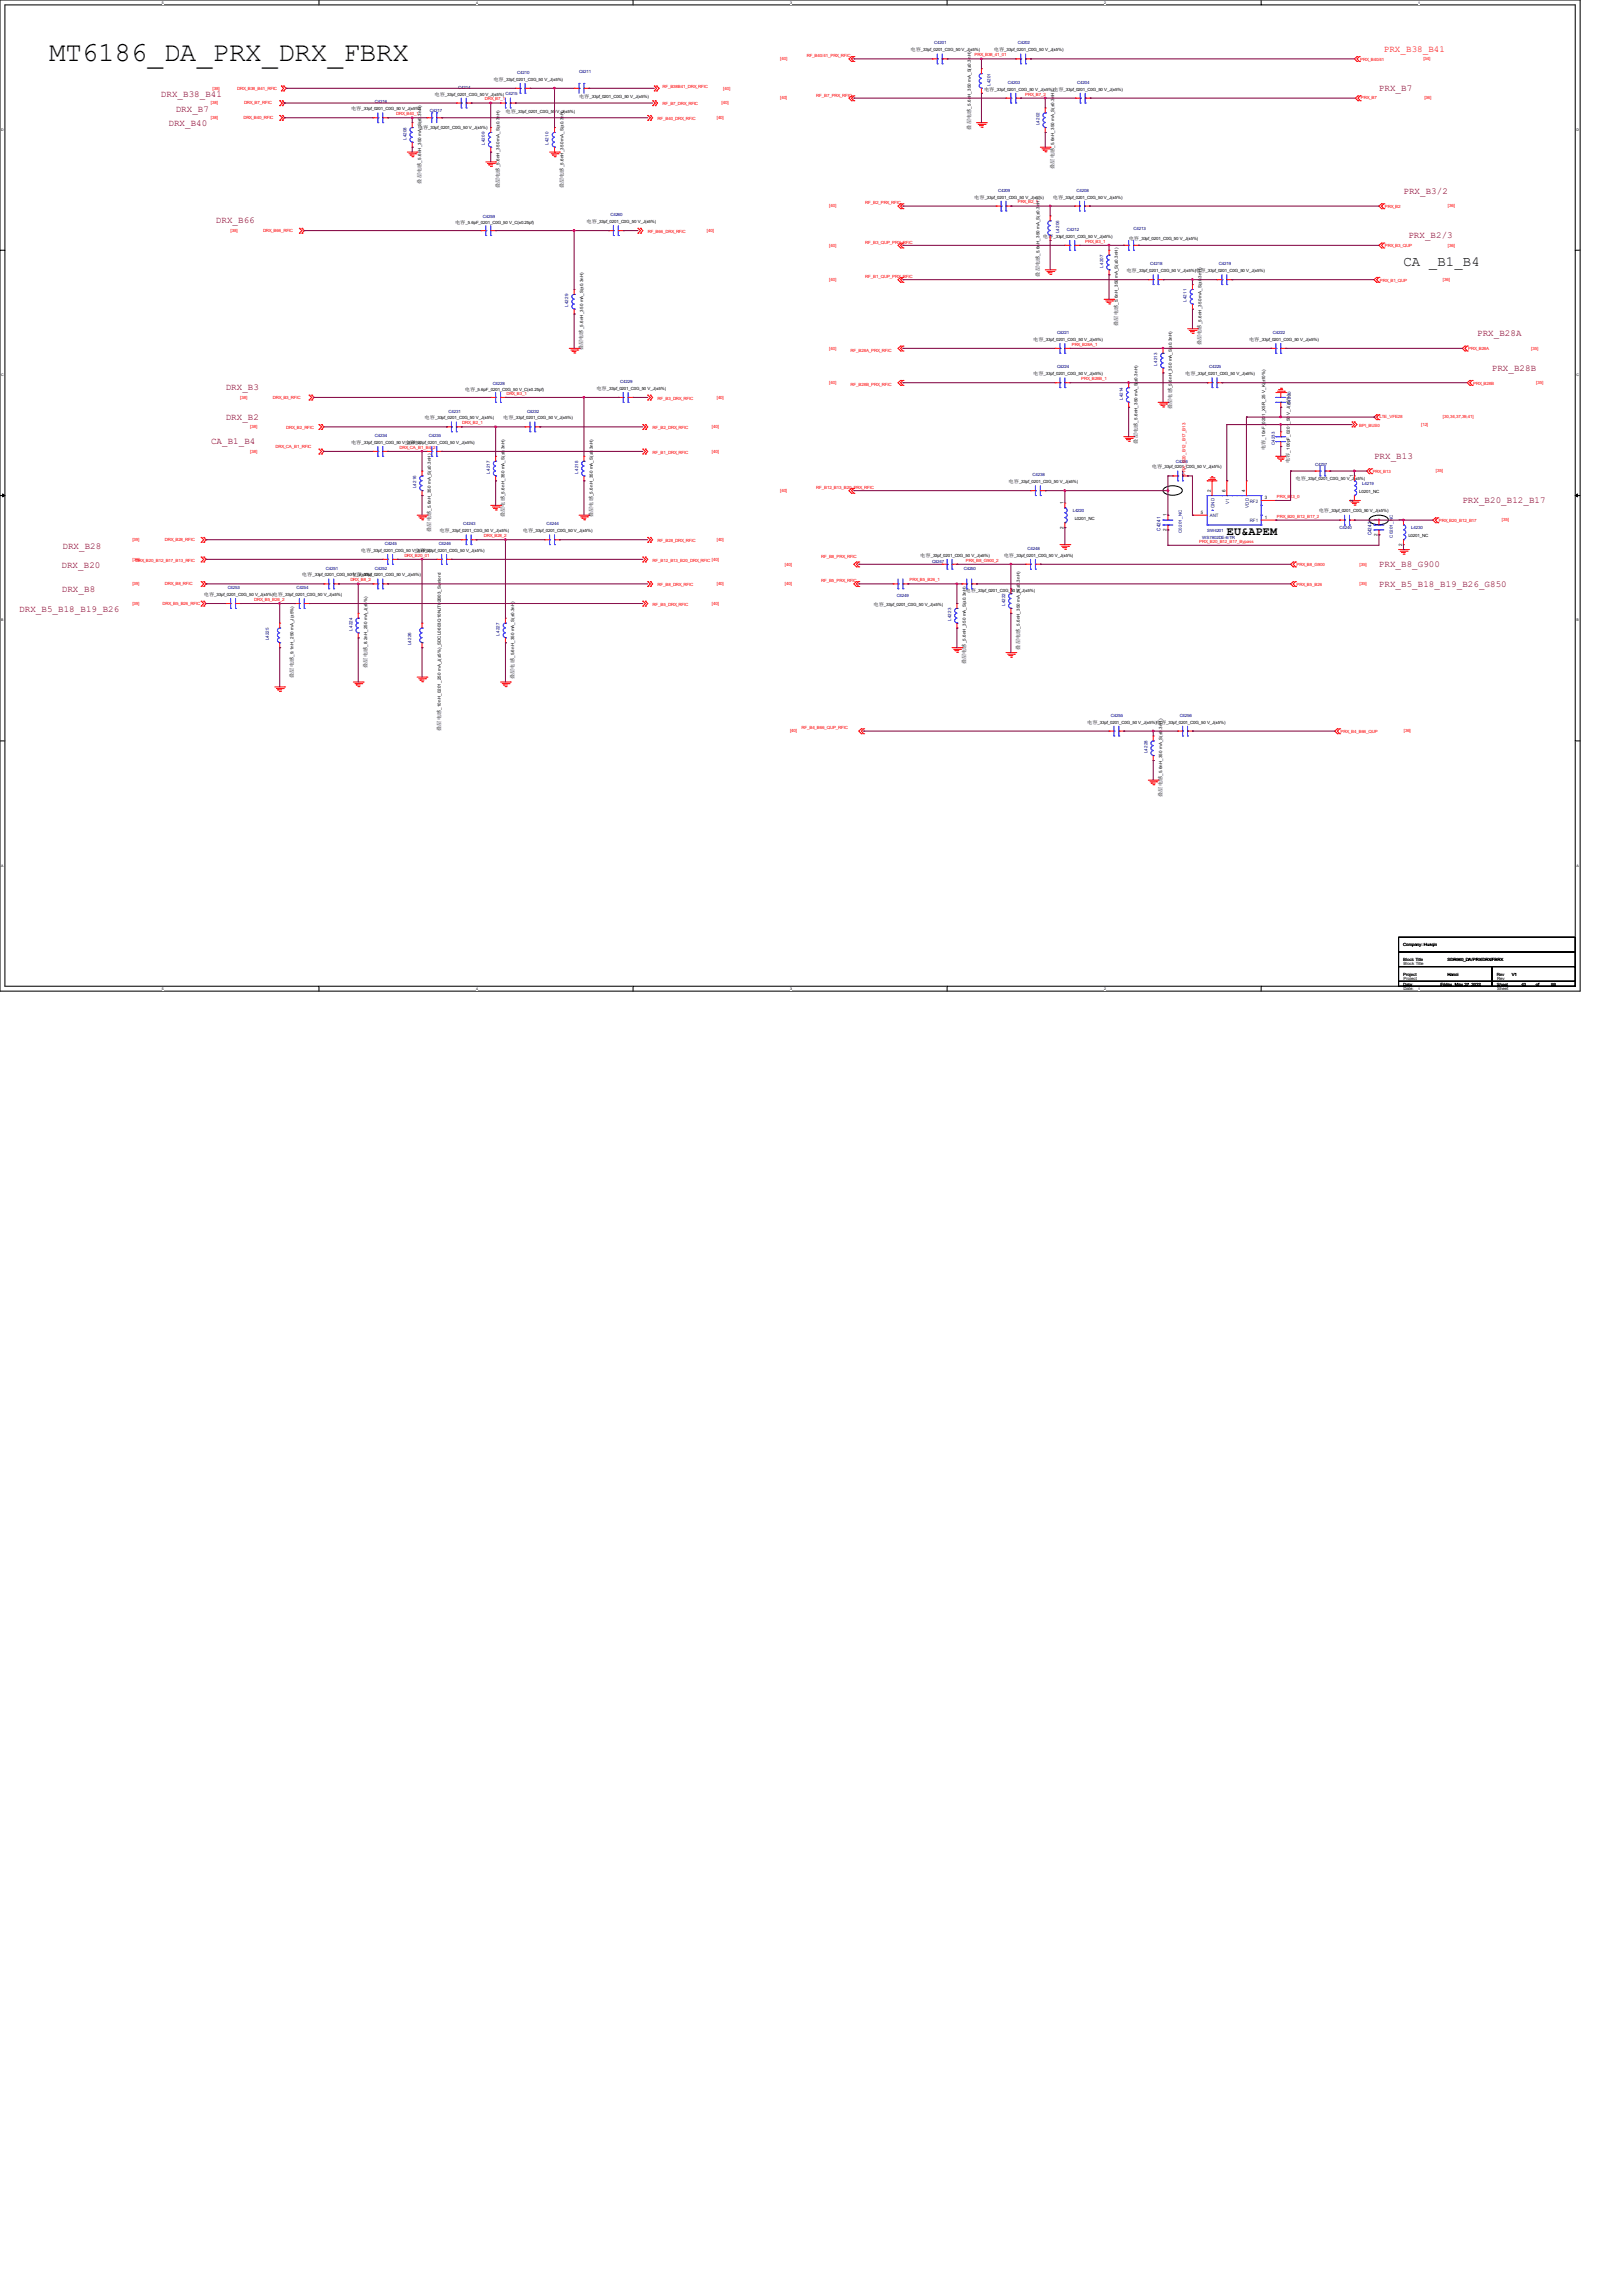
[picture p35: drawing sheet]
<svg xmlns="http://www.w3.org/2000/svg" width="210mm" height="297mm" viewBox="0 0 210 297" stroke-linecap="round" stroke-linejoin="round" font-family="sans-serif">
<defs><g id="words">
<text font-size="3.6" x="6.3" y="7.9">MT6186_DA_PRX_DRX_FBRX</text>
<text font-size="1.8" x="181.6" y="34.5">CA _B1_B4</text>
<text font-size="1.5" x="158.7" y="69.2">EU&amp;APEM</text>
<g font-size="1.2" fill="#800000">
<text x="178.4" y="11.8">PRX_B7</text>
<text x="20.8" y="12.5">DRX_B38_B41</text>
<text x="21.8" y="16.3">DRX_B40</text>
<text x="22.7" y="14.4">DRX_B7</text>
<text x="27.9" y="28.9">DRX_B66</text>
<text x="181.6" y="25.1">PRX_B3/2</text>
<text x="182.2" y="30.8">PRX_B2/3</text>
<text x="191.1" y="43.5">PRX_B28A</text>
<text x="193" y="48">PRX_B28B</text>
<text x="29.2" y="50.5">DRX_B3</text>
<text x="27.3" y="57.5">CA_B1_B4</text>
<text x="29.2" y="54.3">DRX_B2</text>
<text x="177.8" y="59.4">PRX_B13</text>
<text x="189.2" y="65.1">PRX_B20_B12_B17</text>
<text x="8.1" y="71">DRX_B28</text>
<text x="8" y="73.5">DRX_B20</text>
<text x="8" y="76.7">DRX_B8</text>
<text x="178.4" y="73.4">PRX_B8_G900</text>
<text x="178.4" y="75.9">PRX_B5_B18_B19_B26_G850</text>
<text x="2.5" y="79.2">DRX_B5_B18_B19_B26</text>
</g>
<text font-size="1.2" fill="#f00" x="179.1" y="6.7">PRX_B38_B41</text>
<g font-size=".6" fill="#000080">
<text x="120.9" y="5.8">C4201</text>
<text x="131.7" y="5.8">C4202</text>
<text x="59.3" y="11.5">C4214</text>
<text x="66.9" y="9.6">C4210</text>
<text x="74.9" y="9.4">C4211</text>
<text x="128.1" y="11.1" transform="rotate(-90 128.1 11.1)">L4201</text>
<text x="130.4" y="10.8">C4203</text>
<text x="139.4" y="10.8">C4204</text>
<text x="48.5" y="13.4">C4216</text>
<text x="55.6" y="14.5">C4217</text>
<text x="134.5" y="16.2" transform="rotate(-90 134.5 16.2)">L4202</text>
<text x="52.6" y="18.1" transform="rotate(-90 52.6 18.1)">L4208</text>
<text x="62.7" y="18.8" transform="rotate(-90 62.7 18.8)">L4209</text>
<text x="71" y="18.8" transform="rotate(-90 71 18.8)">L4210</text>
<text x="62.5" y="28.2">C4259</text>
<text x="79" y="28">C4260</text>
<text x="129.2" y="24.8">C4209</text>
<text x="138" y="29.9">C4212</text>
<text x="139.3" y="24.8">C4208</text>
<text x="146.7" y="29.8">C4213</text>
<text x="137" y="30.2" transform="rotate(-90 137 30.2)">L4206</text>
<text x="142.8" y="34.6" transform="rotate(-90 142.8 34.6)">L4207</text>
<text x="148.8" y="34.3">C4218</text>
<text x="157.7" y="34.3">C4219</text>
<text x="73.5" y="39.7" transform="rotate(-90 73.5 39.7)">L4229</text>
<text x="153.6" y="39.1" transform="rotate(-90 153.6 39.1)">L4211</text>
<text x="136.8" y="43.2">C4221</text>
<text x="136.8" y="47.7">C4224</text>
<text x="149.7" y="47.3" transform="rotate(-90 149.7 47.3)">L4213</text>
<text x="156.5" y="47.7">C4225</text>
<text x="164.7" y="43.2">C4222</text>
<text x="58" y="53.4">C4231</text>
<text x="63.8" y="49.8">C4228</text>
<text x="68.2" y="53.4">C4232</text>
<text x="80.3" y="49.6">C4229</text>
<text x="145.3" y="51.8" transform="rotate(-90 145.3 51.8)">L4214</text>
<text x="167" y="52.4" transform="rotate(-90 167 52.4)">C4230</text>
<text x="48.5" y="56.6">C4234</text>
<text x="55.5" y="56.5">C4235</text>
<text x="152.1" y="59.9">C4236</text>
<text x="165" y="57.6" transform="rotate(-90 165 57.6)">C4233</text>
<text x="53.9" y="63.2" transform="rotate(-90 53.9 63.2)">L4216</text>
<text x="63.4" y="61.3" transform="rotate(-90 63.4 61.3)">L4217</text>
<text x="74.8" y="61.3" transform="rotate(-90 74.8 61.3)">L4218</text>
<text x="133.6" y="61.6">C4238</text>
<text x="170.2" y="60.2">C4237</text>
<text x="176.3" y="62.8">L4219</text>
<text x="49.8" y="70.5">C4245</text>
<text x="56.8" y="70.5">C4246</text>
<text x="59.9" y="68">C4243</text>
<text x="70.7" y="68">C4244</text>
<text x="133" y="71.2">C4248</text>
<text x="138.8" y="66.3">L4220</text>
<text x="150.2" y="68.7" transform="rotate(-90 150.2 68.7)">C4241</text>
<text x="152.9" y="69" transform="rotate(-90 152.9 69)">C0201_NC</text>
<text x="155.6" y="69.8">WS7802DE-6/TR</text>
<text x="156.2" y="68.9">SW4201</text>
<text x="173.4" y="68.5">C4240</text>
<text x="177.5" y="69.3" transform="rotate(-90 177.5 69.3)">C4242</text>
<text x="180.2" y="69.6" transform="rotate(-90 180.2 69.6)">C0201_NC</text>
<text x="182.6" y="68.5">L4230</text>
<text x="29.5" y="76.2">C4253</text>
<text x="38.4" y="76.2">C4254</text>
<text x="42.2" y="73.7">C4251</text>
<text x="48.5" y="73.7">C4252</text>
<text x="116" y="77.3">C4249</text>
<text x="120.6" y="72.8">C4247</text>
<text x="124.7" y="73.7">C4250</text>
<text x="34.8" y="82.9" transform="rotate(-90 34.8 82.9)">L4225</text>
<text x="45.6" y="81.6" transform="rotate(-90 45.6 81.6)">L4224</text>
<text x="53.2" y="83.5" transform="rotate(-90 53.2 83.5)">L4226</text>
<text x="64.6" y="82.3" transform="rotate(-90 64.6 82.3)">L4227</text>
<text x="123.1" y="80.3" transform="rotate(-90 123.1 80.3)">L4223</text>
<text x="130.1" y="78.4" transform="rotate(-90 130.1 78.4)">L4222</text>
<text x="143.8" y="92.8">C4255</text>
<text x="152.7" y="92.8">C4256</text>
<text x="148.5" y="97.5" transform="rotate(-90 148.5 97.5)">L4228</text>
</g>
<g font-size=".6" fill="#f00">
<text x="27.5" y="11.6">[38]</text>
<text x="30.7" y="11.7">DRX_B38_B41_RFIC</text>
<text x="85.7" y="11.4">RF_B38B41_DRX_RFIC</text>
<text x="93.6" y="11.6">[40]</text>
<text x="100.9" y="7.8">[40]</text>
<text x="104.4" y="7.4">RF_B40/41_PRX_RFIC</text>
<text x="126.1" y="7.3">PRX_B38_41_01</text>
<text x="176" y="7.9">PRX_B40/41</text>
<text x="184.2" y="7.8">[34]</text>
<text x="27.3" y="13.5">[38]</text>
<text x="27.3" y="15.4">[38]</text>
<text x="31.5" y="15.4">DRX_B40_RFIC</text>
<text x="31.6" y="13.5">DRX_B7_RFIC</text>
<text x="51.3" y="14.9">DRX_B40_1</text>
<text x="62.7" y="13">DRX_B7_1</text>
<text x="85.1" y="15.5">RF_B40_DRX_RFIC</text>
<text x="85.7" y="13.6">RF_B7_DRX_RFIC</text>
<text x="92.7" y="15.4">[40]</text>
<text x="93.4" y="13.5">[40]</text>
<text x="100.9" y="12.9">[40]</text>
<text x="105.6" y="12.5">RF_B7_PRX_RFIC</text>
<text x="132.7" y="12.4">PRX_B7_2</text>
<text x="176.1" y="12.9">PRX_B7</text>
<text x="184.3" y="12.9">[36]</text>
<text x="107.3" y="26.8">[40]</text>
<text x="112" y="26.5">RF_B2_PRX_RFIC</text>
<text x="131.7" y="26.3">PRX_B2_1</text>
<text x="179.2" y="26.9">PRX_B2</text>
<text x="187.4" y="26.8">[36]</text>
<text x="29.8" y="30">[38]</text>
<text x="34" y="30">DRX_B66_RFIC</text>
<text x="83.8" y="30.1">RF_B66_DRX_RFIC</text>
<text x="91.5" y="30">[40]</text>
<text x="107.3" y="31.9">[40]</text>
<text x="112" y="36">RF_B1_QUP_PRX_RFIC</text>
<text x="112" y="31.5">RF_B3_QUP_PRX_RFIC</text>
<text x="140.4" y="31.4">PRX_B3_1</text>
<text x="179.2" y="32">PRX_B3_QUP</text>
<text x="187.4" y="31.9">[36]</text>
<text x="107.3" y="36.4">[40]</text>
<text x="178.6" y="36.5">PRX_B1_QUP</text>
<text x="186.7" y="36.4">[36]</text>
<text x="107.3" y="45.3">[40]</text>
<text x="110.1" y="45.5">RF_B28A_PRX_RFIC</text>
<text x="138.7" y="44.7">PRX_B28A_1</text>
<text x="190" y="45.3">PRX_B28A</text>
<text x="198.2" y="45.3">[35]</text>
<text x="31.1" y="51.6">[38]</text>
<text x="35.3" y="51.6">DRX_B3_RFIC</text>
<text x="65.5" y="51.1">DRX_B3_1</text>
<text x="85.1" y="51.7">RF_B3_DRX_RFIC</text>
<text x="92.7" y="51.6">[40]</text>
<text x="107.3" y="49.7">[40]</text>
<text x="110.1" y="50">RF_B28B_PRX_RFIC</text>
<text x="139.9" y="49.2">PRX_B28B_1</text>
<text x="190.6" y="49.8">PRX_B28B</text>
<text x="198.8" y="49.7">[35]</text>
<text x="32.4" y="55.4">[38]</text>
<text x="32.4" y="58.6">[38]</text>
<text x="35.6" y="58">DRX_CA_B1_RFIC</text>
<text x="37" y="55.5">DRX_B2_RFIC</text>
<text x="51.7" y="58.1">DRX_CA_B1_B4_2</text>
<text x="59.8" y="54.9">DRX_B2_1</text>
<text x="84.5" y="55.5">RF_B2_DRX_RFIC</text>
<text x="84.5" y="58.7">RF_B1_DRX_RFIC</text>
<text x="92.1" y="55.4">[40]</text>
<text x="92.1" y="58.6">[40]</text>
<text x="175.9" y="55.2">BPI_BUS0</text>
<text x="178.5" y="54.1">LTE_VFE28</text>
<text x="183.9" y="55.1">[12]</text>
<text x="186.7" y="54.1">[30,34,37,39,41]</text>
<text x="100.9" y="63.7">[40]</text>
<text x="105.6" y="63.3">RF_B12_B13_B20_PRX_RFIC</text>
<text x="153.4" y="61.5" transform="rotate(-90 153.4 61.5)">PRX_B20_B12_B17_B13</text>
<text x="165.2" y="64.4">PRX_B13_0</text>
<text x="177.6" y="61.2">PRX_B13</text>
<text x="185.8" y="61.1">[35]</text>
<text x="17.1" y="70">[39]</text>
<text x="21.3" y="70">DRX_B28_RFIC</text>
<text x="62.6" y="69.5">DRX_B28_2</text>
<text x="85.1" y="70.2">RF_B28_DRX_RFIC</text>
<text x="92.7" y="70">[40]</text>
<text x="155.2" y="70.2">PRX_B20_B12_B17_Bypass</text>
<text x="165.2" y="67">PRX_B20_B12_B17_2</text>
<text x="186.2" y="67.6">PRX_B20_B12_B17</text>
<text x="194.3" y="67.5">[35]</text>
<text x="17.1" y="75.7">[39]</text>
<text x="17.1" y="72.6">[39]</text>
<text x="17.5" y="72.7">DRX_B20_B12_B17_B13_RFIC</text>
<text x="21.3" y="75.7">DRX_B8_RFIC</text>
<text x="32.9" y="77.8">DRX_B5_B26_2</text>
<text x="45.3" y="75.2">DRX_B8_2</text>
<text x="52.3" y="72.1">DRX_B20_01</text>
<text x="84.5" y="72.7">RF_B12_B13_B20_DRX_RFIC [40]</text>
<text x="85.1" y="75.9">RF_B8_DRX_RFIC</text>
<text x="92.7" y="75.7">[40]</text>
<text x="101.6" y="75.7">[40]</text>
<text x="101.6" y="73.2">[40]</text>
<text x="106.3" y="75.4">RF_B5_PRX_RFIC</text>
<text x="106.3" y="72.2">RF_B8_PRX_RFIC</text>
<text x="117.7" y="75.2">PRX_B5_B26_1</text>
<text x="125" y="72.7">PRX_B8_G900_2</text>
<text x="167.8" y="73.3">PRX_B8_G900</text>
<text x="167.8" y="75.8">PRX_B5_B26</text>
<text x="175.9" y="73.2">[35]</text>
<text x="175.9" y="75.7">[35]</text>
<text x="17.1" y="78.3">[39]</text>
<text x="21" y="78.3">DRX_B5_B26_RFIC</text>
<text x="84.5" y="78.4">RF_B5_DRX_RFIC</text>
<text x="92.1" y="78.3">[40]</text>
<text x="102.2" y="94.8">[40]</text>
<text x="103.7" y="94.4">RF_B4_B66_QUP_RFIC</text>
<text x="173.5" y="94.9">PRX_B4_B66_QUP</text>
<text x="181.6" y="94.8">[36]</text>
</g>
<g font-size=".6">
<text x="63.8" y="10.5">电容</text>
<text x="65.2" y="10.5">_33pf_0201_C0G_50 V_J(±5%)</text>
<text x="117.8" y="6.6">电容</text>
<text x="119.2" y="6.6">_33pf_0201_C0G_50 V_J(±5%)</text>
<text x="127.3" y="11.7">电容</text>
<text x="128.6" y="6.6">电容</text>
<text x="128.7" y="11.7">_33pf_0201_C0G_50 V_J(±5%)</text>
<text x="130" y="6.6">_33pf_0201_C0G_50 V_J(±5%)</text>
<text x="136.3" y="11.7">电容</text>
<text x="137.6" y="11.7">_33pf_0201_C0G_50 V_J(±5%)</text>
<text x="45.4" y="14.3">电容</text>
<text x="46.8" y="14.3">_33pf_0201_C0G_50 V_J(±5%)</text>
<text x="54.1" y="16.7">电容</text>
<text x="55.4" y="16.7">_33pf_0201_C0G_50 V_J(±5%)</text>
<text x="56.2" y="12.4">电容</text>
<text x="57.6" y="12.4">_33pf_0201_C0G_50 V_J(±5%) C4215</text>
<text x="65.4" y="14.6">电容</text>
<text x="66.8" y="14.6">_33pf_0201_C0G_50 V_J(±5%)</text>
<text x="74.9" y="12.7">电容</text>
<text x="76.3" y="12.7">_33pf_0201_C0G_50 V_J(±5%)</text>
<text x="125.6" y="16.8" transform="rotate(-90 125.6 16.8)">叠层电感</text>
<text x="125.6" y="14.1" transform="rotate(-90 125.6 14.1)">_5.6nH_350 mA_S(±0.3nH)</text>
<text x="54.5" y="23.7" transform="rotate(-90 54.5 23.7)">叠层电感</text>
<text x="54.5" y="21" transform="rotate(-90 54.5 21)">_5.6nH_350 mA_S(±0.3nH)</text>
<text x="64.6" y="21.7" transform="rotate(-90 64.6 21.7)">_5.6nH_350 mA_S(±0.3nH)</text>
<text x="72.9" y="21.7" transform="rotate(-90 72.9 21.7)">_5.6nH_350 mA_S(±0.3nH)</text>
<text x="136.4" y="21.8" transform="rotate(-90 136.4 21.8)">叠层电感</text>
<text x="136.4" y="19.1" transform="rotate(-90 136.4 19.1)">_5.6nH_350 mA_S(±0.3nH)</text>
<text x="58.9" y="29">电容</text>
<text x="60.2" y="29">_5.6pF_0201_C0G_50 V_C(±0.25pf)</text>
<text x="64.6" y="24.4" transform="rotate(-90 64.6 24.4)">叠层电感</text>
<text x="72.9" y="24.4" transform="rotate(-90 72.9 24.4)">叠层电感</text>
<text x="75.9" y="28.9">电容</text>
<text x="77.3" y="28.9">_33pf_0201_C0G_50 V_J(±5%)</text>
<text x="126.1" y="25.7">电容</text>
<text x="127.4" y="25.7">_33pf_0201_C0G_50 V_J(±5%)</text>
<text x="136.2" y="25.7">电容</text>
<text x="137.6" y="25.7">_33pf_0201_C0G_50 V_J(±5%)</text>
<text x="134.5" y="35.8" transform="rotate(-90 134.5 35.8)">叠层电感</text>
<text x="134.5" y="33.1" transform="rotate(-90 134.5 33.1)">_5.6nH_350 mA_S(±0.3nH)</text>
<text x="135" y="30.8">电容</text>
<text x="136.3" y="30.8">_33pf_0201_C0G_50 V_J(±5%)</text>
<text x="145.8" y="35.2">电容</text>
<text x="146" y="31">电容</text>
<text x="147.1" y="35.2">_33pf_0201_C0G_50 V_J(±5%)</text>
<text x="147.4" y="31">_33pf_0201_C0G_50 V_J(±5%)</text>
<text x="154.6" y="35.2">电容</text>
<text x="156" y="35.2">_33pf_0201_C0G_50 V_J(±5%)</text>
<text x="144.7" y="39.5" transform="rotate(-90 144.7 39.5)">_5.6nH_350 mA_S(±0.3nH)</text>
<text x="155.5" y="42" transform="rotate(-90 155.5 42)">_5.6nH_350 mA_S(±0.3nH)</text>
<text x="75.4" y="45.3" transform="rotate(-90 75.4 45.3)">叠层电感</text>
<text x="75.4" y="42.6" transform="rotate(-90 75.4 42.6)">_5.6nH_350 mA_S(±0.3nH)</text>
<text x="133.7" y="44.1">电容</text>
<text x="135" y="44.1">_33pf_0201_C0G_50 V_J(±5%)</text>
<text x="144.7" y="42.2" transform="rotate(-90 144.7 42.2)">叠层电感</text>
<text x="155.4" y="44.7" transform="rotate(-90 155.4 44.7)">叠层电感</text>
<text x="161.6" y="44.1">电容</text>
<text x="163" y="44.1">_33pf_0201_C0G_50 V_J(±5%)</text>
<text x="60.2" y="50.5">电容</text>
<text x="61.5" y="50.5">_5.6pF_0201_C0G_50 V_C(±0.25pf)</text>
<text x="77.2" y="50.5">电容</text>
<text x="78.5" y="50.5">_33pf_0201_C0G_50 V_J(±5%)</text>
<text x="133.7" y="48.6">电容</text>
<text x="135" y="48.6">_33pf_0201_C0G_50 V_J(±5%)</text>
<text x="151.6" y="53" transform="rotate(-90 151.6 53)">叠层电感</text>
<text x="151.6" y="50.2" transform="rotate(-90 151.6 50.2)">_5.6nH_350 mA_S(±0.3nH)</text>
<text x="153.4" y="48.6">电容</text>
<text x="154.7" y="48.6">_33pf_0201_C0G_50 V_J(±5%)</text>
<text x="45.4" y="57.4">电容</text>
<text x="46.8" y="57.4">_33pf_0201_C0G_50 V_J(±5%)</text>
<text x="52.4" y="57.4">电容</text>
<text x="53.8" y="57.4">_33pf_0201_C0G_50 V_J(±5%)</text>
<text x="54.9" y="54.3">电容</text>
<text x="56.3" y="54.3">_33pf_0201_C0G_50 V_J(±5%)</text>
<text x="65.1" y="54.3">电容</text>
<text x="66.5" y="54.3">_33pf_0201_C0G_50 V_J(±5%)</text>
<text x="147.2" y="57.4" transform="rotate(-90 147.2 57.4)">叠层电感</text>
<text x="147.2" y="54.7" transform="rotate(-90 147.2 54.7)">_5.6nH_350 mA_S(±0.3nH)</text>
<text x="163.7" y="58.3" transform="rotate(-90 163.7 58.3)">电容</text>
<text x="163.7" y="56.9" transform="rotate(-90 163.7 56.9)">_10nF_0201_X5R_25 V_K(±10%)</text>
<text x="166.9" y="59.9" transform="rotate(-90 166.9 59.9)">电容</text>
<text x="166.9" y="58.6" transform="rotate(-90 166.9 58.6)">_100pF_0201_50 V_J(±5%)</text>
<text x="65.3" y="64.2" transform="rotate(-90 65.3 64.2)">_5.6nH_350 mA_S(±0.3nH)</text>
<text x="76.7" y="64.2" transform="rotate(-90 76.7 64.2)">_5.6nH_350 mA_S(±0.3nH)</text>
<text x="130.5" y="62.5">电容</text>
<text x="131.9" y="62.5">_33pf_0201_C0G_50 V_J(±5%)</text>
<text x="137.6" y="65.3" transform="rotate(-90 137.6 65.3)">1</text>
<text x="149.1" y="60.6">电容</text>
<text x="150.4" y="60.6">_33pf_0201_C0G_50 V_J(±5%)</text>
<text x="156.7" y="63.7" transform="rotate(-90 156.7 63.7)">2</text>
<text x="158.6" y="63.7" transform="rotate(-90 158.6 63.7)">6</text>
<text x="161.1" y="63.7" transform="rotate(-90 161.1 63.7)">4</text>
<text x="163.7" y="64.6">3</text>
<text x="167.6" y="62.1">电容</text>
<text x="169" y="62.1">_33pf_0201_C0G_50 V_J(±5%)</text>
<text x="175.1" y="64.9" transform="rotate(-90 175.1 64.9)">2</text>
<text x="175.1" y="61.8" transform="rotate(-90 175.1 61.8)">1</text>
<text x="175.9" y="63.8">L0201_NC</text>
<text x="46.7" y="71.4">电容</text>
<text x="48" y="71.4">_33pf_0201_C0G_50 V_J(±5%)</text>
<text x="53.7" y="71.4">电容</text>
<text x="55" y="71.4">_33pf_0201_C0G_50 V_J(±5%)</text>
<text x="55.8" y="68.8" transform="rotate(-90 55.8 68.8)">叠层电感</text>
<text x="55.8" y="66.1" transform="rotate(-90 55.8 66.1)">_5.6nH_350 mA_S(±0.3nH)</text>
<text x="56.9" y="68.9">电容</text>
<text x="58.2" y="68.9">_33pf_0201_C0G_50 V_J(±5%)</text>
<text x="65.3" y="66.9" transform="rotate(-90 65.3 66.9)">叠层电感</text>
<text x="67.6" y="68.9">电容</text>
<text x="69" y="68.9">_33pf_0201_C0G_50 V_J(±5%)</text>
<text x="76.7" y="66.9" transform="rotate(-90 76.7 66.9)">叠层电感</text>
<text x="137.6" y="68.5" transform="rotate(-90 137.6 68.5)">2</text>
<text x="139.1" y="67.2">L0201_NC</text>
<text x="151" y="68.7" transform="rotate(-90 151 68.7)">2</text>
<text x="151" y="66.8" transform="rotate(-90 151 66.8)">1</text>
<text x="155.4" y="66.5">5</text>
<text x="163.7" y="67.1">1</text>
<text x="170.6" y="66.3">电容</text>
<text x="172" y="66.3">_33pf_0201_C0G_50 V_J(±5%)</text>
<text x="178.3" y="69.4" transform="rotate(-90 178.3 69.4)">2</text>
<text x="178.3" y="67.5" transform="rotate(-90 178.3 67.5)">1</text>
<text x="181.4" y="70.7" transform="rotate(-90 181.4 70.7)">2</text>
<text x="181.4" y="67.5" transform="rotate(-90 181.4 67.5)">1</text>
<text x="182.2" y="69.5">L0201_NC</text>
<text x="26.4" y="77.1">电容</text>
<text x="27.7" y="77.1">_33pf_0201_C0G_50 V_J(±5%)</text>
<text x="35.3" y="77.1">电容</text>
<text x="36.6" y="77.1">_33pf_0201_C0G_50 V_J(±5%)</text>
<text x="39.1" y="74.6">电容</text>
<text x="40.4" y="74.6">_33pf_0201_C0G_50 V_J(±5%)</text>
<text x="45.4" y="74.6">电容</text>
<text x="46.8" y="74.6">_33pf_0201_C0G_50 V_J(±5%)</text>
<text x="119.1" y="72.1">电容</text>
<text x="120.4" y="72.1">_33pf_0201_C0G_50 V_J(±5%)</text>
<text x="124.9" y="76.6">电容</text>
<text x="126.3" y="76.6">_33pf_0201_C0G_50 V_J(±5%)</text>
<text x="129.9" y="72.1">电容</text>
<text x="131.2" y="72.1">_33pf_0201_C0G_50 V_J(±5%)</text>
<text x="47.5" y="83.7" transform="rotate(-90 47.5 83.7)">_8.2nH_250 mA_J(±5%)</text>
<text x="113" y="78.5">电容</text>
<text x="114.4" y="78.5">_33pf_0201_C0G_50 V_J(±5%)</text>
<text x="125" y="83.3" transform="rotate(-90 125 83.3)">_5.6nH_350 mA_S(±0.3nH)</text>
<text x="132" y="81.4" transform="rotate(-90 132 81.4)">_5.6nH_350 mA_S(±0.3nH)</text>
<text x="38" y="87.7" transform="rotate(-90 38 87.7)">叠层电感</text>
<text x="38" y="85" transform="rotate(-90 38 85)">_9.1nH_250 mA_J(±5%)</text>
<text x="47.5" y="86.4" transform="rotate(-90 47.5 86.4)">叠层电感</text>
<text x="66.5" y="87.9" transform="rotate(-90 66.5 87.9)">叠层电感</text>
<text x="66.6" y="85.2" transform="rotate(-90 66.6 85.2)">_5.6nH_350 mA_S(±0.3nH)</text>
<text x="125" y="86" transform="rotate(-90 125 86)">叠层电感</text>
<text x="132" y="84.1" transform="rotate(-90 132 84.1)">叠层电感</text>
<text x="57" y="94.6" transform="rotate(-90 57 94.6)">叠层电感</text>
<text x="57" y="91.9" transform="rotate(-90 57 91.9)">_10nH_0201_250 mA_J(±5%)_SDCL0603Q10NJT02B03_Sunlord</text>
<text x="140.7" y="93.6">电容</text>
<text x="142" y="93.6">_33pf_0201_C0G_50 V_J(±5%)</text>
<text x="149.6" y="93.6">电容</text>
<text x="150.9" y="93.6">_33pf_0201_C0G_50 V_J(±5%)</text>
<text x="150.4" y="100.4" transform="rotate(-90 150.4 100.4)">_5.6nH_350 mA_S(±0.3nH)</text>
<text x="150.4" y="103.1" transform="rotate(-90 150.4 103.1)">叠层电感</text>
<text x="181.6" y="122.4">Company: Huaqin</text>
<text x="181.6" y="124.4">Block Title</text>
<text x="181.6" y="124.9">Block Title</text>
<text x="187.3" y="124.4">SDR660_DA/PRX/DRX/FBRX</text>
<text x="181.6" y="126.3">Project</text>
<text x="181.6" y="127.6">Date:</text>
<text x="181.6" y="126.8">Project</text>
<text x="181.6" y="128.1">Date:</text>
<text x="186.4" y="127.6">Friday, May 27, 2022</text>
<text x="187.3" y="126.3">Hanoi</text>
<text x="193.7" y="126.3">Rev</text>
<text x="193.7" y="127.6">Sheet</text>
<text x="193.7" y="126.8">Rev</text>
<text x="193.7" y="128.1">Sheet</text>
<text x="195.6" y="126.3">V1</text>
<text x="196.9" y="127.6">42</text>
<text x="198.8" y="127.6">of</text>
<text x="200.7" y="127.6">99</text>
</g>
<g font-size=".6" fill="#004080">
<text x="157.1" y="65.8" transform="rotate(-90 157.1 65.8)">GND</text>
<text x="159" y="65.2" transform="rotate(-90 159 65.2)">V1</text>
<text x="161.6" y="65.7" transform="rotate(-90 161.6 65.7)">VDD</text>
<text x="161.7" y="65.1">RF2</text>
<text x="156.5" y="67">ANT</text>
<text x="161.7" y="67.6">RF1</text>
</g>
<g font-size=".5">
<text x="21" y=".5">5</text>
<text x="61.6" y=".5">4</text>
<text x="102.2" y=".5">3</text>
<text x="142.9" y=".5">2</text>
<text x="183.5" y=".5">1</text>
<text x=".2" y="16.9">D</text>
<text x="204" y="16.9">D</text>
<text x=".2" y="48.6">C</text>
<text x="204" y="48.6">C</text>
<text x=".2" y="80.4">B</text>
<text x="204" y="80.4">B</text>
<text x=".2" y="112.1">A</text>
<text x="204" y="112.1">A</text>
<text x="21" y="128.1">5</text>
<text x="61.6" y="128.1">4</text>
<text x="102.2" y="128.1">3</text>
<text x="142.9" y="128.1">2</text>
<text x="183.5" y="128.1">1</text>
</g>
</g></defs>
<path d="M0 0h204.5v128.3h-204.5zM.6 .6h203.2v127h-203.2z" fill="none" stroke="#000" stroke-width=".13"/>
<g fill="#fff">
<path d="M21 .1h.2v.5h-.2z"/>
<path d="M21 127.7h.2v.5h-.2z"/>
</g>
<path d="M41.3 0v.6M41.3 127.6v.7" fill="none" stroke="#000" stroke-width=".13"/>
<g fill="#fff">
<path d="M61.6 .1h.2v.5h-.2z"/>
<path d="M61.6 127.7h.2v.5h-.2z"/>
</g>
<path d="M81.9 0v.6M81.9 127.6v.7" fill="none" stroke="#000" stroke-width=".13"/>
<g fill="#fff">
<path d="M102.2 .1h.2v.5h-.2z"/>
<path d="M102.2 127.7h.2v.5h-.2z"/>
</g>
<path d="M122.6 0v.6M122.6 127.6v.7" fill="none" stroke="#000" stroke-width=".13"/>
<g fill="#fff">
<path d="M142.9 .1h.2v.5h-.2z"/>
<path d="M142.9 127.7h.2v.5h-.2z"/>
</g>
<path d="M163.2 0v.6M163.2 127.6v.7" fill="none" stroke="#000" stroke-width=".13"/>
<g fill="#fff">
<path d="M183.5 .1h.2v.5h-.2z"/>
<path d="M183.5 127.7h.2v.5h-.2z"/>
<path d="M.2 16.5h.3v.5h-.3z"/>
<path d="M204 16.5h.3v.5h-.3z"/>
<path d="M.2 48.3h.3v.5h-.3z"/>
<path d="M204 48.3h.3v.5h-.3z"/>
</g>
<path d="M0 32.4h.6M203.8 32.4h.7" fill="none" stroke="#000" stroke-width=".13"/>
<g fill="#fff">
<path d="M.2 80h.2v.5h-.2z"/>
<path d="M204 80h.3v.5h-.3z"/>
</g>
<path d="M0 64.1h.6M203.8 64.1h.7" fill="none" stroke="#000" stroke-width=".13"/>
<path d="M.3 63.9l.3 .2-.3 .2zM203.8 64.1l.3-.2v.4z" fill="#000" stroke="#000" stroke-width=".13"/>
<g fill="#fff">
<path d="M.2 111.8h.3v.5h-.3z"/>
<path d="M204 111.8h.3v.5h-.3z"/>
</g>
<path d="M150.6 63.2a1.95 1.95 0 0 1 2.3 0l.1 .3a1.12 1.12 0 0 1-1.3 .6 1.12 1.12 0 0 1-1.2-.6zM177.3 67.1a1.95 1.95 0 0 1 2.3 0l.1 .2a1.12 1.12 0 0 1-1.3 .6 1.12 1.12 0 0 1-1.2-.6zM0 95.9h.6M203.8 95.9h.7M181 121.3h22.8v1.9h-22.8zM181 123.2h22.8v1.9h-22.8zM181 125.1h12v1.9h-12zM181 127h12v.6h-12zM193 127h10.8v.6h-10.8zM193 125.1h10.8v1.9h-10.8z" fill="none" stroke="#000" stroke-width=".13"/>
<g fill="none" stroke="#f00" stroke-width=".13">
<path d="M36.2 14.9l.3 .3-.3 .4M36.2 13l.3 .3-.3 .4M36.2 14.9h.1M36.2 15.6h.1M36.2 13h.1M36.2 13.7h.1M36.4 11.1h.1M36.4 11.8h.1M36.4 11.1l.3 .3-.3 .4M36.5 15.6h.1M36.5 14.9h.1M36.5 13.7h.1"/>
<path d="M36.5 13h.1M36.5 14.9l.3 .3-.3 .4M36.5 13l.3 .3-.3 .4M36.7 11.1l.3 .3-.3 .4M36.7 11.8h.1M36.7 11.1h.1M48.3 15.2h.1M48.3 15.2h.6M49.5 15.2h.7M50.2 15.2h.1M52.7 19.7h1.3M52.9 19.9h.9"/>
<path d="M53.3 19.1h.1M53.3 15.9h.1M53.3 15.9v.6M53.3 18.4v.7M53.8 19.9h.1M54 19.7h.1M55.2 15.2h.7M55.2 15.2h.1M56.5 15.2h.6M57.1 15.2h.1M59.1 13.3h.1M59.1 13.3h.6"/>
<path d="M60.3 13.3h.7M61 13.3h.1M63.5 19.7h.1M63.5 16.5h.1M63.5 16.5v.6M63.5 19.1v.6M64.8 13.3h.6M64.8 13.3h.1M66 13.3h.7M66.7 13.3h.1M66.7 11.4h.1M66.7 11.4h.6"/>
<path d="M67.9 11.4h.7M68.6 11.4h.1M71.1 19.7h1.3M71.3 19.9h.9M71.8 19.7h.1M71.8 16.5h.1M71.8 16.5v.6M71.8 19.1v.6M72.2 19.9h.1M72.4 19.7h.1M74.3 11.4h.6M74.3 11.4h.1"/>
<path d="M75.6 11.4h.6M76.2 11.4h.1M83.8 14.9l.4 .3-.4 .4M83.8 15.6h.1M83.8 14.9h.1M84.2 14.9l.3 .3-.3 .4M84.2 15.6h.1M84.2 14.9h.1M84.5 13.7h.1M84.5 13h.1M84.5 13l.3 .3-.3 .4M84.7 11.1l.3 .3-.3 .4"/>
<path d="M84.7 11.8h.1M84.7 11.1h.1M84.8 13l.3 .3-.3 .4M84.8 13.7h.1M84.8 13h.1M85 11.8h.1M85 11.1h.1M85 11.1l.3 .3-.3 .4M110.2 12.4h.1M110.2 13h.1M110.2 7.3h.1M110.2 8h.1"/>
<path d="M110.2 12.4l-.3 .3 .3 .3M110.2 7.3l-.3 .3 .3 .4M110.5 12.4l-.3 .3 .3 .3M110.5 7.3l-.3 .3 .3 .4M110.5 12.4h.1M110.5 13h.1M110.5 7.3h.1M110.5 8h.1M120.6 7.6h.7M120.6 7.6h.1M121.9 7.6h.7M122.6 7.6h.1"/>
<path d="M126.4 15.9h1.2M126.6 16.1h.9M126.7 16.3h.1M126.7 16.3h.6M127 16.5h.1M127 12.1h.1M127 8.9h.1M127 8.9v.6M127 11.4v.7M127.1 16.5h.1M127.5 16.1h.1M127.6 15.9h.1"/>
<path d="M130.2 12.7h.6M130.2 12.7h.1M131.4 7.6h.7M131.4 7.6h.1M131.4 12.7h.7M132.1 12.7h.1M132.7 7.6h.7M133.3 7.6h.1M134.6 19.1h1.3M134.8 19.3h.9M135 19.4h.1M135 19.4h.5"/>
<path d="M135.2 19.6h.1M135.3 17.1h.1M135.3 14h.1M135.3 14v.6M135.3 16.5v.6M135.3 19.6h.1M135.7 19.3h.1M135.9 19.1h.1M139.1 12.7h.7M139.1 12.7h.1M140.4 12.7h.7M141.1 12.7h.1"/>
<path d="M175.6 7.3l-.3 .3 .3 .4M175.6 7.3h.1M175.6 8h.1M175.7 12.4h.1M175.7 13h.1M175.7 12.4l-.3 .3 .3 .3M175.9 8h.1M175.9 7.3h.1M175.9 7.3l-.3 .3 .3 .4M176 13h.1M176 12.4h.1M176 12.4l-.3 .3 .3 .3"/>
<path d="M38.7 29.5l.4 .3-.4 .4M38.7 29.5h.1M38.7 30.2h.1M39.1 29.5l.3 .3-.3 .4M39.1 30.2h.1M39.1 29.5h.1M53.1 20.1h.1M53.1 20.1h.5M53.3 20.3h.1M53.4 20.3h.1M62.2 29.8h.1M62.2 29.8h.7"/>
<path d="M62.9 21h1.2M63.1 21.2h.9M63.2 21.3h.1M63.2 21.3h.6M63.5 21.5h.1M63.5 29.8h.6M63.6 21.5h.1M64 21.2h.1M64.1 21h.1M64.1 29.8h.1M71.5 20.1h.1M71.5 20.1h.5"/>
<path d="M71.7 20.3h.1M71.8 20.3h.1M74.3 37.5h.1M74.3 37.5v.6M78.7 29.8h.1M78.7 29.8h.7M80 29.8h.6M80.6 29.8h.1M82.5 30.2h.1M82.5 29.5h.1M82.6 29.5l.3 .3-.3 .4M82.9 29.5l.3 .3-.3 .4"/>
<path d="M82.9 30.2h.1M82.9 29.5h.1M116.5 35.9h.1M116.5 36.5h.1M116.5 31.5h.1M116.5 32.1h.1M116.5 26.4h.1M116.5 27h.1M116.5 35.9l-.3 .3 .3 .3M116.5 31.5l-.3 .3 .3 .3M116.5 26.4l-.3 .3 .3 .3M116.8 35.9l-.3 .3 .3 .3"/>
<path d="M116.8 31.5l-.3 .3 .3 .3M116.8 26.4l-.3 .3 .3 .3M116.8 35.9h.1M116.8 36.5h.1M116.8 31.5h.1M116.8 32.1h.1M116.8 26.4h.1M116.8 27h.1M128.9 26.7h.1M128.9 26.7h.6M130.2 26.7h.6M130.8 26.7h.1"/>
<path d="M135.3 34.9h1.2M135.5 35.1h.9M135.6 35.3h.1M135.6 35.3h.5M135.8 35.5h.2M135.9 31.1h.1M135.9 27.9h.1M135.9 27.9v.7M135.9 30.5v.6M136 35.5h.1M136.4 35.1h.1M136.5 34.9h.1"/>
<path d="M137.8 31.8h.6M137.8 31.8h.1M139.1 26.7h.6M139.1 26.7h.1M139.1 31.8h.6M139.7 31.8h.1M140.3 26.7h.7M141 26.7h.1M142.9 38.7h1.2M143.1 38.9h.9M143.3 39.1h.1M143.3 39.1h.5"/>
<path d="M143.5 39.3h.1M143.5 35.6h.1M143.5 32.4h.1M143.5 32.4v.6M143.5 34.9v.7M143.6 39.3h.1M144 38.9h.1M144.1 38.7h.1M145.4 31.8h.6M145.4 31.8h.1M146.7 31.8h.6M147.3 31.8h.1"/>
<path d="M148.6 36.2h.6M148.6 36.2h.1M149.9 36.2h.6M150.5 36.2h.1M154.3 36.8h.1M154.3 36.8v.7M154.3 39.4v.6M157.5 36.2h.1M157.5 36.2h.6M158.7 36.2h.7M159.4 36.2h.1M178.1 35.9h.1"/>
<path d="M178.1 36.5h.1M178.1 35.9l-.3 .3 .3 .3M178.4 36.5h.1M178.4 35.9h.1M178.4 35.9l-.3 .3 .3 .3M178.8 26.4l-.4 .3 .4 .3M178.8 31.5l-.4 .3 .4 .3M178.8 26.4h.1M178.8 27h.1M178.8 31.5h.1M178.8 32.1h.1M179.1 27h.1"/>
<path d="M179.1 26.4h.1M179.1 32.1h.1M179.1 31.5h.1M179.1 26.4l-.3 .3 .3 .3M179.1 31.5l-.3 .3 .3 .3M40 51.1l.3 .3-.3 .4M40 51.1h.1M40 51.8h.1M40.3 51.1l.3 .3-.3 .4M40.3 51.8h.1M40.3 51.1h.1M41.3 54.9l.3 .3-.3 .4"/>
<path d="M41.3 58.1l.3 .3-.3 .4M41.3 54.9h.1M41.3 55.6h.1M41.3 58.1h.1M41.3 58.8h.1M41.6 55.6h.1M41.6 54.9h.1M41.6 58.8h.1M41.6 58.1h.1M41.6 54.9l.3 .3-.3 .4M41.6 58.1l.3 .3-.3 .4M48.3 58.4h.1"/>
<path d="M48.3 58.4h.6M49.5 58.4h.7M50.2 58.4h.1M55.2 58.4h.7M55.2 58.4h.1M56.5 58.4h.6M57.1 58.4h.1M57.8 55.2h.1M57.8 55.2h.6M59.1 55.2h.6M59.7 55.2h.1M63.5 51.4h.1"/>
<path d="M63.5 51.4h.6M64.1 59.1h.1M64.1 59.1v.6M64.8 51.4h.6M65.4 51.4h.1M67.9 55.2h.7M67.9 55.2h.1M69.2 55.2h.6M69.8 55.2h.1M73.7 45.1h1.2M73.9 45.3h.9M74 45.5h.1"/>
<path d="M74 45.5h.5M74.3 45.7h.1M74.3 40.6h.1M74.3 40v.6M74.4 45.7h.1M74.8 45.3h.1M74.9 45.1h.1M75.6 59.1h.1M75.6 59.1v.6M80 51.4h.1M80 51.4h.6M81.3 51.4h.6"/>
<path d="M81.9 51.4h.1M83.2 54.9l.3 .3-.3 .4M83.2 58.1l.3 .3-.3 .4M83.2 55.6h.1M83.2 54.9h.1M83.2 58.8h.1M83.2 58.1h.1M83.5 55.6h.1M83.5 54.9h.1M83.5 58.8h.1M83.5 58.1h.1M83.5 58.1l.3 .3-.3 .4"/>
<path d="M83.5 54.9l.3 .3-.3 .4M83.8 51.1l.4 .3-.4 .4M83.8 51.8h.1M83.8 51.1h.1M84.2 51.1l.3 .3-.3 .4M84.2 51.8h.1M84.2 51.1h.1M116.5 49.2h.1M116.5 49.9h.1M116.5 44.8h.1M116.5 45.4h.1M116.5 49.2l-.3 .3 .3 .4"/>
<path d="M116.5 44.8l-.3 .3 .3 .3M116.8 44.8l-.3 .3 .3 .3M116.8 49.2l-.3 .3 .3 .4M116.8 49.2h.1M116.8 49.9h.1M116.8 44.8h.1M116.8 45.4h.1M136.5 45.1h.7M136.5 49.5h.7M136.5 45.1h.1M136.5 49.5h.1M137.8 45.1h.6"/>
<path d="M137.8 49.5h.6M138.4 45.1h.1M138.4 49.5h.1M145.4 56.5h1.3M145.6 56.7h.9M145.8 56.9h.1M145.8 56.9h.5M146 57.1h.1M146 52.7h.1M146 49.5h.1M146 49.5v.7M146 52.1v.6"/>
<path d="M146.1 57.1h.1M146.5 56.7h.1M146.7 56.5h.1M149.9 52.1h1.2M150.1 52.3h.9M150.2 52.5h.1M150.2 52.5h.5M150.5 52.7h.1M150.5 48.3h.1M150.5 45.1h.1M150.5 45.1v.6M150.5 47.6v.7"/>
<path d="M150.6 52.7h.1M151 52.3h.1M151.1 52.1h.1M153.7 42.5h1.2M153.9 42.8h.9M154.1 42.9h.1M154.1 42.9h.5M154.3 43.1h.1M154.3 40h.1M154.4 43.1h.1M154.8 42.8h.1M154.9 42.5h.1"/>
<path d="M156.2 49.5h.1M156.2 49.5h.6M157.5 49.5h.6M158.1 49.5h.1M164.5 45.1h.6M164.5 45.1h.1M165.1 59.1h.1M165.1 50.8h1.3M165.1 59.1h1.3M165.3 59.3h.9M165.3 59.3h.1M165.3 50.6h.9"/>
<path d="M165.5 50.4h.1M165.5 59.4h.5M165.5 50.4h.5M165.7 59.6h.1M165.7 50.2h.1M165.7 55.9h.1M165.7 57.8h.1M165.7 52.7h.1M165.7 50.8h.1M165.7 45.1h.7M165.7 50.8v.6M165.7 52.1v.6"/>
<path d="M165.7 55.9v.6M165.7 57.2v.6M165.8 50.2h.1M166 59.4h.1M166.2 50.6h.1M166.4 50.8h.1M166.4 45.1h.1M175 54.6l.3 .3-.3 .3M175 54.6h.1M175 55.2h.1M175.3 54.6h.1M175.3 55.2h.1"/>
<path d="M175.3 54.6l.3 .3-.3 .3M178.1 53.7h.1M178.1 54.3h.1M178.1 53.7l-.3 .3 .3 .3M178.4 54.3h.1M178.4 53.7h.1M178.4 53.7l-.3 .3 .3 .3M189.6 44.8h.1M189.6 45.4h.1M189.6 44.8l-.4 .3 .4 .3M189.9 44.8l-.3 .3 .3 .3M189.9 45.4h.1"/>
<path d="M189.9 44.8h.1M190.2 49.2h.1M190.2 49.9h.1M190.2 49.2l-.3 .3 .3 .4M190.5 49.2l-.3 .3 .3 .4M190.5 49.9h.1M190.5 49.2h.1M26 77.8l.4 .3-.4 .3M26 75.3l.4 .3-.4 .3M26 72.1l.4 .3-.4 .3M26 69.6l.4 .3-.4 .3M26 77.8h.1"/>
<path d="M26 78.4h.1M26 75.3h.1M26 75.9h.1M26 72.1h.1M26 72.7h.1M26 69.6h.1M26 70.2h.1M26.4 77.8l.3 .3-.3 .3M26.4 75.3l.3 .3-.3 .3M26.4 72.1l.3 .3-.3 .3M26.4 69.6l.3 .3-.3 .3M26.4 78.4h.1"/>
<path d="M26.4 77.8h.1M26.4 75.9h.1M26.4 75.3h.1M26.4 72.7h.1M26.4 72.1h.1M26.4 70.2h.1M26.4 69.6h.1M29.2 78.1h.6M29.2 78.1h.1M30.5 78.1h.6M31.1 78.1h.1M38.1 78.1h.1"/>
<path d="M38.1 78.1h.6M39.4 78.1h.6M40 78.1h.1M41.9 75.6h.6M41.9 75.6h.1M43.2 75.6h.6M43.8 75.6h.1M46.4 79.4h.1M46.4 79.4v.6M48.3 75.6h.1M48.3 75.6h.6M49.5 72.4h.1"/>
<path d="M49.5 75.6h.7M49.5 72.4h.7M50.2 75.6h.1M50.8 72.4h.6M51.4 72.4h.1M54 66.7h1.2M54.2 66.9h.9M54.4 67.1h.1M54.4 67.1h.5M54.6 67.3h.1M54.6 64.1h.1M54.6 61h.1"/>
<path d="M54.6 61v.6M54.6 63.5v.6M54.7 67.3h.1M55.1 66.9h.1M55.2 66.7h.1M56.5 72.4h.1M56.5 72.4h.6M57.8 72.4h.6M58.4 72.4h.1M59.7 69.9h.1M59.7 69.9h.6M61 69.9h.6"/>
<path d="M61.6 69.9h.1M63.5 65.4h1.3M63.7 65.6h.9M63.9 65.8h.1M63.9 65.8h.5M64.1 66h.1M64.1 62.2h.1M64.1 61.6v.6M64.2 66h.1M64.6 65.6h.1M64.8 65.4h.1M70.5 69.9h.1"/>
<path d="M70.5 69.9h.6M71.8 69.9h.6M72.4 69.9h.1M74.9 66.7h1.3M75.1 66.9h.9M75.3 67.1h.1M75.3 67.1h.5M75.5 67.3h.1M75.6 62.2h.1M75.6 61.6v.6M75.6 67.3h.1M76 66.9h.1"/>
<path d="M76.2 66.7h.1M83.2 77.8l.3 .3-.3 .3M83.2 72.1l.3 .3-.3 .3M83.2 78.4h.1M83.2 77.8h.1M83.2 72.7h.1M83.2 72.1h.1M83.5 78.4h.1M83.5 77.8h.1M83.5 72.7h.1M83.5 72.1h.1M83.5 77.8l.3 .3-.3 .3"/>
<path d="M83.5 72.1l.3 .3-.3 .3M83.8 69.6l.4 .3-.4 .3M83.8 75.3l.4 .3-.4 .3M83.8 70.2h.1M83.8 69.6h.1M83.8 75.9h.1M83.8 75.3h.1M84.2 69.6l.3 .3-.3 .3M84.2 75.3l.3 .3-.3 .3M84.2 70.2h.1M84.2 69.6h.1M84.2 75.9h.1"/>
<path d="M84.2 75.3h.1M110.2 63.2h.1M110.2 63.8h.1M110.2 63.2l-.3 .3 .3 .3M110.5 63.2l-.3 .3 .3 .3M110.5 63.2h.1M110.5 63.8h.1M110.8 75.3h.1M110.8 75.9h.1M110.8 72.7h.1M110.8 73.4h.1M110.8 75.3l-.3 .3 .3 .3"/>
<path d="M110.8 72.7l-.3 .3 .3 .4M111.1 75.3h.1M111.1 75.9h.1M111.1 72.7h.1M111.1 73.4h.1M111.1 75.3l-.3 .3 .3 .3M111.1 72.7l-.3 .3 .3 .4M115.6 75.6h.6M115.6 75.6h.1M116.8 75.6h.7M117.5 75.6h.1M121.9 73h.7"/>
<path d="M121.9 73h.1M123.2 73h.6M123.8 73h.1M123.8 78.1h.1M123.8 78.1v.6M124.5 75.6h.1M124.5 75.6h.6M125.7 75.6h.7M126.4 75.6h.1M130.8 79.4h.1M130.8 76.2h.1M130.8 76.2v.6"/>
<path d="M130.8 78.7v.7M132.7 73h.6M132.7 73h.1M133.3 63.5h.7M133.3 63.5h.1M134 73h.6M134.6 73h.1M134.6 63.5h.7M135.3 63.5h.1M137.2 70.5h1.2M137.4 70.7h.9M137.5 70.9h.1"/>
<path d="M137.5 70.9h.5M137.8 71.1h.1M137.8 65.1h.1M137.8 68.3h.1M137.8 65.1v.6M137.8 67.6v.7M137.9 71.1h.1M138.3 70.7h.1M138.4 70.5h.1M151.1 66.7h.1M151.1 68.6h.1M151.1 66.7v.6"/>
<path d="M151.1 67.9v.7M151.8 61.6h.6M151.8 61.6h.1M153 61.6h.7M153.7 61.6h.1M154.3 66.7h1.9M154.3 66.7h.1M156.2 62.2h.1M156.2 62.2h1.3M156.4 62.1h.1M156.4 62.1h.9M156.6 61.8h.5"/>
<path d="M156.8 61.7h.1M156.8 62.2h.1M156.8 62.2v1.9M157.1 61.8h.1M158.7 62.2h.1M158.7 62.2v1.9M161.3 62.2h.1M161.3 62.2v1.9M163.2 64.8h1.9M163.2 67.3h1.9M165.1 67.3h.1M165.1 64.8h.1"/>
<path d="M167.3 72.7h.1M167.3 73.4h.1M167.3 75.3h.1M167.3 75.9h.1M167.3 72.7l-.3 .3 .3 .4M167.3 75.3l-.3 .3 .3 .3M167.6 72.7l-.3 .3 .3 .4M167.6 75.3l-.3 .3 .3 .3M167.6 73.4h.1M167.6 72.7h.1M167.6 75.9h.1M167.6 75.3h.1"/>
<path d="M170.2 61h.1M170.2 61h.6M171.4 61h.7M172.1 61h.1M173.4 67.3h.1M173.4 67.3h.6M174.6 64.8h1.3M174.6 67.3h.7M174.8 65h.9M175 65.2h.1M175 65.2h.5M175.2 65.4h.1"/>
<path d="M175.3 67.3h.1M175.3 61.6h.1M175.3 64.8h.1M175.3 61.6v.6M175.3 64.1v.7M175.3 65.4h.1M175.7 65h.1M175.9 64.8h.1M177.2 60.7l-.3 .3 .3 .3M177.2 60.7h.1M177.2 61.3h.1M177.5 61.3h.1"/>
<path d="M177.5 60.7h.1M177.5 60.7l-.3 .3 .3 .3M178.4 67.3h.1M178.4 69.2h.1M178.4 67.3v.6M178.4 68.6v.6M181 71.1h1.2M181.2 71.3h.9M181.4 71.5h.1M181.4 71.5h.5M181.6 71.7h.1M181.6 67.3h.1"/>
<path d="M181.6 70.5h.1M181.6 67.3v.6M181.6 69.9v.6M181.7 71.7h.1M182.1 71.3h.1M182.2 71.1h.1M185.8 67l-.4 .3 .4 .3M185.8 67h.1M185.8 67.6h.1M186.1 67l-.3 .3 .3 .3M186.1 67.6h.1M186.1 67h.1"/>
<path d="M35.6 88.9h1.2M35.8 89.1h.9M35.9 89.3h.1M35.9 89.3h.5M36.2 89.5h.1M36.2 83.8h.1M36.2 80.6h.1M36.2 80.6v.7M36.2 83.2v.6M36.3 89.5h.1M36.7 89.1h.1M36.8 88.9h.1"/>
<path d="M45.7 88.3h1.3M45.9 88.5h.9M46.1 88.6h.1M46.1 88.6h.5M46.3 88.9h.1M46.4 82.6h.1M46.4 81.9v.7M46.4 88.9h.1M46.8 88.5h.1M47 88.3h.1M54 87.6h1.2M54.2 87.8h.9"/>
<path d="M54.4 88h.1M54.4 88h.5M54.6 88.2h.1M54.6 83.8h.1M54.6 80.6h.1M54.6 80.6v.7M54.6 83.2v.6M54.7 88.2h.1M55.1 87.8h.1M55.2 87.6h.1M64.8 88.3h1.2M65 88.5h.9"/>
<path d="M65.2 88.6h.1M65.2 88.6h.5M65.4 88.9h.1M65.4 83.2h.1M65.4 80h.1M65.4 80v.6M65.4 82.6v.6M65.5 88.9h.1M65.9 88.5h.1M66 88.3h.1M111.5 94.3h.1M111.5 95h.1"/>
<path d="M111.5 94.3l-.4 .3 .4 .4M111.8 94.3h.1M111.8 95h.1M111.8 94.3l-.3 .3 .3 .4M123.2 83.8h1.3M123.4 84h.9M123.6 84.2h.1M123.6 84.2h.5M123.8 84.4h.1M123.8 81.3h.1M123.8 80.6v.7M123.9 84.4h.1"/>
<path d="M124.3 84h.1M124.5 83.8h.1M130.2 84.5h1.2M130.4 84.7h.9M130.6 84.8h.1M130.6 84.8h.5M130.8 85h.1M130.9 85h.1M131.3 84.7h.1M131.4 84.5h.1M143.5 94.6h.1M143.5 94.6h.6"/>
<path d="M144.8 94.6h.6M145.4 94.6h.1M149.2 98.4h.1M149.2 95.3h.1M149.2 95.2v.7M149.2 97.8v.6M152.4 94.6h.6M152.4 94.6h.1M153.7 94.6h.6M154.3 94.6h.1M173.1 94.3h.1M173.1 95h.1"/>
<path d="M173.1 94.3l-.4 .3 .4 .4M173.4 95h.1M173.4 94.3h.1M173.4 94.3l-.3 .3 .3 .4M148.6 101h1.3M148.8 101.2h.9M149 101.3h.1M149 101.3h.5M149.2 101.6h.1M149.3 101.6h.1M149.7 101.2h.1M149.9 101h.1"/>
</g>
<g fill="none" stroke="#00f" stroke-width=".13">
<path d="M48.9 15.2h.1M48.9 15.9h.1M48.9 14.6v1.3M49.5 15.9h.1M49.5 15.2h.1M49.5 14.6v1.3M53.3 16.5h.1M53.3 18.4h.1M53.3 17.8a.3 .3 0 0 0-.3 .3 .3 .3 0 0 0 .3 .3M53.3 17.1a.3 .3 0 0 0-.3 .3 .3 .3 0 0 0 .3 .3M53.3 16.5a.3 .3 0 0 0-.3 .3 .3 .3 0 0 0 .3 .3M55.9 14.6h.1"/>
<path d="M55.9 15.2h.1M55.9 14.6v1.3M56.5 15.2h.1M56.5 14.6h.1M56.5 14.6v1.3M59.7 13.3h.1M59.7 14h.1M59.7 12.7v1.3M60.3 14h.1M60.3 13.3h.1M60.3 12.7v1.3M63.5 17.1h.1"/>
<path d="M63.5 19.1h.1M63.5 18.4a.3 .3 0 0 0-.3 .3 .3 .3 0 0 0 .3 .3M63.5 17.8a.3 .3 0 0 0-.3 .3 .3 .3 0 0 0 .3 .3M63.5 17.1a.3 .3 0 0 0-.3 .3 .3 .3 0 0 0 .3 .3M65.4 13.3h.1M65.4 14h.1M65.4 12.7v1.3M66 14h.1M66 13.3h.1M66 12.7v1.3M67.3 11.4h.1M67.3 12.1h.1"/>
<path d="M67.3 10.8v1.3M67.9 12.1h.1M67.9 11.4h.1M67.9 10.8v1.3M71.8 17.1h.1M71.8 19.1h.1M71.8 18.4a.3 .3 0 0 0-.3 .3 .3 .3 0 0 0 .3 .3M71.8 17.8a.3 .3 0 0 0-.3 .3 .3 .3 0 0 0 .3 .3M71.8 17.1a.3 .3 0 0 0-.3 .3 .3 .3 0 0 0 .3 .3M74.9 10.8h.1M74.9 11.4h.1M74.9 10.8v1.3"/>
<path d="M75.6 11.4h.1M75.6 10.8h.1M75.6 10.8v1.3M121.3 7.6h.1M121.3 8.3h.1M121.3 7v1.3M121.9 8.3h.1M121.9 7.6h.1M121.9 7v1.3M127 9.5h.1M127 11.4h.1M127 10.8a.3 .3 0 0 0-.3 .3 .3 .3 0 0 0 .3 .3"/>
<path d="M127 10.2a.3 .3 0 0 0-.3 .3 .3 .3 0 0 0 .3 .3M127 9.5a.3 .3 0 0 0-.3 .3 .3 .3 0 0 0 .3 .3M130.8 12.7h.1M130.8 13.3h.1M130.8 12.1v1.2M131.4 13.3h.1M131.4 12.7h.1M131.4 12.1v1.2M132.1 7.6h.1M132.1 8.3h.1M132.1 7v1.3M132.7 8.3h.1"/>
<path d="M132.7 7.6h.1M132.7 7v1.3M135.3 14.6h.1M135.3 16.5h.1M135.3 15.9a.3 .3 0 0 0-.3 .3 .3 .3 0 0 0 .3 .3M135.3 15.2a.3 .3 0 0 0-.3 .3 .3 .3 0 0 0 .3 .3M135.3 14.6a.3 .3 0 0 0-.3 .3 .3 .3 0 0 0 .3 .3M139.8 12.7h.1M139.8 13.3h.1M139.8 12.1v1.2M140.4 13.3h.1M140.4 12.7h.1"/>
<path d="M140.4 12.1v1.2M62.9 29.8h.1M62.9 30.5h.1M62.9 29.2v1.3M63.5 30.5h.1M63.5 29.8h.1M63.5 29.2v1.3M74.3 39.4a.3 .3 0 0 0-.3 .3 .3 .3 0 0 0 .3 .3M74.3 38.7a.3 .3 0 0 0-.3 .3 .3 .3 0 0 0 .3 .3M74.3 38.1a.3 .3 0 0 0-.3 .3 .3 .3 0 0 0 .3 .3M74.3 38.1h.1M79.4 29.8h.1"/>
<path d="M79.4 30.5h.1M79.4 29.2v1.3M80 30.5h.1M80 29.8h.1M80 29.2v1.3M129.5 26.7h.1M129.5 27.3h.1M129.5 26v1.3M130.2 27.3h.1M130.2 26.7h.1M130.2 26v1.3M135.9 29.8a.3 .3 0 0 0-.3 .3 .3 .3 0 0 0 .3 .3"/>
<path d="M135.9 29.2a.3 .3 0 0 0-.3 .3 .3 .3 0 0 0 .3 .3M135.9 28.6a.3 .3 0 0 0-.3 .3 .3 .3 0 0 0 .3 .3M135.9 28.6h.1M135.9 30.5h.1M138.4 31.8h.1M138.4 32.4h.1M138.4 31.1v1.3M139.1 32.4h.1M139.1 31.8h.1M139.1 31.1v1.3M139.7 26.7h.1M139.7 27.3h.1"/>
<path d="M139.7 26v1.3M140.3 27.3h.1M140.3 26.7h.1M140.3 26v1.3M143.5 33h.1M143.5 34.9h.1M143.5 34.3a.3 .3 0 0 0-.3 .3 .3 .3 0 0 0 .3 .3M143.5 33.7a.3 .3 0 0 0-.3 .3 .3 .3 0 0 0 .3 .2M143.5 33a.3 .3 0 0 0-.3 .3 .3 .3 0 0 0 .3 .3M146 31.8h.1M146 32.4h.1M146 31.1v1.3"/>
<path d="M146.7 32.4h.1M146.7 31.8h.1M146.7 31.1v1.3M149.2 36.2h.1M149.2 36.8h.1M149.2 35.6v1.2M149.9 36.8h.1M149.9 36.2h.1M149.9 35.6v1.2M154.3 37.5h.1M154.3 39.4h.1M154.3 38.7a.3 .3 0 0 0-.3 .3 .3 .3 0 0 0 .3 .3"/>
<path d="M154.3 38.1a.3 .3 0 0 0-.3 .3 .3 .3 0 0 0 .3 .3M154.3 37.5a.3 .3 0 0 0-.3 .3 .3 .3 0 0 0 .3 .3M158.1 36.2h.1M158.1 36.8h.1M158.1 35.6v1.2M158.7 36.8h.1M158.7 36.2h.1M158.7 35.6v1.2M48.9 58.4h.1M48.9 59.1h.1M48.9 57.8v1.3M49.5 59.1h.1"/>
<path d="M49.5 58.4h.1M49.5 57.8v1.3M55.9 58.4h.1M55.9 59.1h.1M55.9 57.8v1.3M56.5 59.1h.1M56.5 58.4h.1M56.5 57.8v1.3M58.4 55.2h.1M58.4 55.9h.1M58.4 54.6v1.3M59.1 55.9h.1"/>
<path d="M59.1 55.2h.1M59.1 54.6v1.3M64.1 59.7h.1M64.1 59.7a.3 .3 0 0 0-.3 .3 .3 .3 0 0 0 .3 .3M64.1 51.4h.1M64.1 52.1h.1M64.1 50.8v1.3M64.8 52.1h.1M64.8 51.4h.1M64.8 50.8v1.3M68.6 55.2h.1M68.6 55.9h.1"/>
<path d="M68.6 54.6v1.3M69.2 55.9h.1M69.2 55.2h.1M69.2 54.6v1.3M74.3 40h.1M75.6 59.7h.1M75.6 59.7a.3 .3 0 0 0-.3 .3 .3 .3 0 0 0 .3 .3M80.6 51.4h.1M80.6 52.1h.1M80.6 50.8v1.3M81.3 52.1h.1M81.3 51.4h.1"/>
<path d="M81.3 50.8v1.3M137.2 45.1h.1M137.2 45.7h.1M137.2 49.5h.1M137.2 50.2h.1M137.2 44.5v1.2M137.2 48.9v1.3M137.8 45.7h.1M137.8 45.1h.1M137.8 50.2h.1M137.8 49.5h.1M137.8 44.5v1.2"/>
<path d="M137.8 48.9v1.3M146 50.2h.1M146 52.1h.1M146 51.4a.3 .3 0 0 0-.2 .3 .3 .3 0 0 0 .2 .3M146 50.8a.3 .3 0 0 0-.2 .3 .3 .3 0 0 0 .2 .3M146 50.2a.3 .3 0 0 0-.2 .3 .3 .3 0 0 0 .2 .3M150.5 45.7h.1M150.5 47.6h.1M150.5 47a.3 .3 0 0 0-.3 .3 .3 .3 0 0 0 .3 .3M150.5 46.4a.3 .3 0 0 0-.3 .3 .3 .3 0 0 0 .3 .2M150.5 45.7a.3 .3 0 0 0-.3 .3 .3 .3 0 0 0 .3 .3M156.8 49.5h.1"/>
<path d="M156.8 50.2h.1M156.8 48.9v1.3M157.5 50.2h.1M157.5 49.5h.1M157.5 48.9v1.3M165.1 45.1h.1M165.1 45.7h.1M165.1 56.5h.1M165.1 57.2h.1M165.1 52.1h.1M165.1 51.4h.1M165.1 44.5v1.2"/>
<path d="M165.1 56.5h1.3M165.1 57.2h1.3M165.1 52.1h1.3M165.1 51.4h1.3M165.7 45.7h.1M165.7 45.1h.1M165.7 56.5h.1M165.7 57.2h.1M165.7 52.1h.1M165.7 51.4h.1M165.7 44.5v1.2M29.8 78.1h.1"/>
<path d="M29.8 78.7h.1M29.8 77.5v1.2M30.5 78.7h.1M30.5 78.1h.1M30.5 77.5v1.2M38.7 78.1h.1M38.7 78.7h.1M38.7 77.5v1.2M39.4 78.7h.1M39.4 78.1h.1M39.4 77.5v1.2M42.5 75.6h.1"/>
<path d="M42.5 76.2h.1M42.5 74.9v1.3M43.2 76.2h.1M43.2 75.6h.1M43.2 74.9v1.3M48.9 75.6h.1M48.9 76.2h.1M48.9 74.9v1.3M49.5 76.2h.1M49.5 75.6h.1M49.5 74.9v1.3M50.2 72.4h.1"/>
<path d="M50.2 73h.1M50.2 71.8v1.2M50.8 73h.1M50.8 72.4h.1M50.8 71.8v1.2M54.6 61.6h.1M54.6 63.5h.1M54.6 62.9a.3 .3 0 0 0-.3 .3 .3 .3 0 0 0 .3 .3M54.6 62.2a.3 .3 0 0 0-.3 .3 .3 .3 0 0 0 .3 .3M54.6 61.6a.3 .3 0 0 0-.3 .3 .3 .3 0 0 0 .3 .3M57.1 72.4h.1M57.1 73h.1"/>
<path d="M57.1 71.8v1.2M57.8 73h.1M57.8 72.4h.1M57.8 71.8v1.2M60.3 69.9h.1M60.3 70.5h.1M60.3 69.2v1.3M61 70.5h.1M61 69.9h.1M61 69.2v1.3M64.1 61.6h.1M64.1 61a.3 .3 0 0 0-.3 .3 .3 .3 0 0 0 .3 .3"/>
<path d="M64.1 60.3a.3 .3 0 0 0-.3 .3 .3 .3 0 0 0 .3 .3M71.1 69.9h.1M71.1 70.5h.1M71.1 69.2v1.3M71.8 70.5h.1M71.8 69.9h.1M71.8 69.2v1.3M75.6 61.6h.1M75.6 61a.3 .3 0 0 0-.3 .3 .3 .3 0 0 0 .3 .3M75.6 60.3a.3 .3 0 0 0-.3 .3 .3 .3 0 0 0 .3 .3M116.2 75.6h.1M116.2 76.2h.1"/>
<path d="M116.2 74.9v1.3M116.8 76.2h.1M116.8 75.6h.1M116.8 74.9v1.3M122.6 73h.1M122.6 73.7h.1M122.6 72.4v1.3M123.2 73.7h.1M123.2 73h.1M123.2 72.4v1.3M123.8 78.7h.1M123.8 79.4a.3 .3 0 0 0-.3 .3 .3 .3 0 0 0 .3 .3"/>
<path d="M123.8 78.7a.3 .3 0 0 0-.3 .3 .3 .3 0 0 0 .3 .3M125.1 75.6h.1M125.1 76.2h.1M125.1 74.9v1.3M125.7 76.2h.1M125.7 75.6h.1M125.7 74.9v1.3M130.8 76.8h.1M130.8 78.7h.1M130.8 78.1a.3 .3 0 0 0-.3 .3 .3 .3 0 0 0 .3 .3M130.8 77.5a.3 .3 0 0 0-.3 .3 .3 .3 0 0 0 .3 .3M130.8 76.8a.3 .3 0 0 0-.3 .3 .3 .3 0 0 0 .3 .3"/>
<path d="M133.3 73h.1M133.3 73.7h.1M133.3 72.4v1.3M134 63.5h.1M134 64.1h.1M134 73.7h.1M134 73h.1M134 62.9v1.2M134 72.4v1.3M134.6 64.1h.1M134.6 63.5h.1M134.6 62.9v1.2"/>
<path d="M137.8 67.6h.1M137.8 65.7h.1M137.8 65.7a.3 .3 0 0 1 .3 .3 .3 .3 0 0 1-.3 .3M137.8 66.4a.3 .3 0 0 1 .3 .3 .3 .3 0 0 1-.3 .3M137.8 67a.3 .3 0 0 1 .3 .3 .3 .3 0 0 1-.3 .3M150.5 67.3h.1M150.5 67.9h.1M150.5 67.3h1.3M150.5 67.9h1.3M151.1 67.3h.1M151.1 67.9h.1M152.4 61.6h.1"/>
<path d="M152.4 62.2h.1M152.4 61v1.2M153 62.2h.1M153 61.6h.1M153 61v1.2M156.2 67.9h.1M156.2 64.1h.1M156.2 64.1v3.8M156.2 64.1h7M156.2 67.9h7M156.8 66h.1M158.1 64.1h.1"/>
<path d="M158.7 64.1h.1M159.4 64.1h.1M160 64.1h.1M160.7 64.1h.1M161.3 64.1h.1M163.2 65.4h.1M163.2 66.7h.1M163.2 64.1h.1M163.2 67.9h.1M163.2 64.1v3.8M170.8 61h.1M170.8 61.6h.1"/>
<path d="M170.8 60.3v1.3M171.4 61.6h.1M171.4 61h.1M171.4 60.3v1.3M174 67.3h.1M174 67.9h.1M174 66.7v1.2M174.6 67.9h.1M174.6 67.3h.1M174.6 66.7v1.2M175.3 64.1h.1M175.3 62.2h.1"/>
<path d="M175.3 62.2a.3 .3 0 0 1 .3 .3 .3 .3 0 0 1-.3 .3M175.3 62.9a.3 .3 0 0 1 .3 .3 .3 .3 0 0 1-.3 .3M175.3 63.5a.3 .3 0 0 1 .3 .3 .3 .3 0 0 1-.3 .3M177.8 67.9h.1M177.8 68.6h.1M177.8 67.9h1.3M177.8 68.6h1.3M178.4 67.9h.1M178.4 68.6h.1M181.6 69.9h.1M181.6 67.9h.1M181.6 67.9a.3 .3 0 0 1 .3 .3 .3 .3 0 0 1-.3 .3"/>
<path d="M181.6 68.6a.3 .3 0 0 1 .3 .3 .3 .3 0 0 1-.3 .3M181.6 69.2a.3 .3 0 0 1 .3 .3 .3 .3 0 0 1-.3 .3M36.2 81.3h.1M36.2 83.2h.1M36.2 82.6a.3 .3 0 0 0-.3 .2 .3 .3 0 0 0 .3 .3M36.2 81.9a.3 .3 0 0 0-.3 .3 .3 .3 0 0 0 .3 .3M36.2 81.3a.3 .3 0 0 0-.3 .3 .3 .3 0 0 0 .3 .3M46.4 80h.1M46.4 81.9h.1M46.4 81.3a.3 .3 0 0 0-.3 .3 .3 .3 0 0 0 .3 .3M46.4 80.6a.3 .3 0 0 0-.3 .3 .3 .3 0 0 0 .3 .3M46.4 80a.3 .3 0 0 0-.3 .3 .3 .3 0 0 0 .3 .3"/>
<path d="M54.6 81.3h.1M54.6 83.2h.1M54.6 82.6a.3 .3 0 0 0-.3 .2 .3 .3 0 0 0 .3 .3M54.6 81.9a.3 .3 0 0 0-.3 .3 .3 .3 0 0 0 .3 .3M54.6 81.3a.3 .3 0 0 0-.3 .3 .3 .3 0 0 0 .3 .3M65.4 80.6h.1M65.4 82.6h.1M65.4 81.9a.3 .3 0 0 0-.3 .3 .3 .3 0 0 0 .3 .3M65.4 81.3a.3 .3 0 0 0-.3 .3 .3 .3 0 0 0 .3 .3M65.4 80.6a.3 .3 0 0 0-.3 .3 .3 .3 0 0 0 .3 .3M123.8 80.6h.1M123.8 80a.3 .3 0 0 0-.3 .3 .3 .3 0 0 0 .3 .3"/>
<path d="M144.1 94.6h.1M144.1 95.3h.1M144.1 94v1.3M144.8 95.3h.1M144.8 94.6h.1M144.8 94v1.3M149.2 95.9h.1M149.2 97.8h.1M149.2 97.2a.3 .3 0 0 0-.3 .3 .3 .3 0 0 0 .3 .2M149.2 96.5a.3 .3 0 0 0-.3 .3 .3 .3 0 0 0 .3 .3M149.2 95.9a.3 .3 0 0 0-.3 .3 .3 .3 0 0 0 .3 .3M153 94.6h.1"/>
<path d="M153 95.3h.1M153 94v1.3M153.7 95.3h.1M153.7 94.6h.1M153.7 94v1.3"/>
</g>
<g fill="none" stroke="#800040" stroke-width=".13">
<path d="M36.8 13.3h22.3M36.8 13.3h.1M36.8 15.2h.1M36.8 15.2h11.5M37 11.4h.1M37 11.4h29.7M50.2 15.2h.1M50.2 15.2h5M53.3 15.2h.1M53.3 19.1h.1M53.3 15.2v.7M53.3 19v.7"/>
<path d="M57.1 15.2h.1M57.2 15.2h26.6M61 13.3h3.8M61 13.3h.1M63.5 13.3h.1M63.5 19.7h.1M63.5 13.3v3.2M63.5 19.7v1.3M66.7 13.3h17.8M66.7 13.3h.1M68.6 11.4h.1M68.6 11.4h5.7"/>
<path d="M71.8 11.4h.1M71.8 11.4v5.1M76.2 11.4h.1M76.2 11.4h8.5M110.5 12.7h19.7M110.5 7.6h10.1M110.5 7.6h.1M110.5 12.7h.1M122.6 7.6h.1M122.6 7.6h8.8M127 12.1h.1M127 7.6h.1"/>
<path d="M127 7.6v1.3M127 12.1v3.8M132.1 12.7h.1M132.1 12.7h7M133.3 7.6h42M133.3 7.6h.1M135.3 12.7h.1M135.3 17.1h.1M135.3 12.7v1.3M135.3 17.1v2M141.1 12.7h.1M141.1 12.7h34.3"/>
<path d="M39.4 29.8h22.8M39.4 29.8h.1M64.1 29.8h.1M64.1 29.8h14.6M74.3 29.8h.1M74.3 29.8v7.7M78.7 29.8h.1M80.6 29.8h1.9M80.6 29.8h.1M116.8 26.7h12.1M116.8 31.8h21M116.8 36.2h31.8"/>
<path d="M116.8 26.7h.1M116.8 31.8h.1M116.8 36.2h.1M130.8 26.7h.1M130.8 26.7h8.3M135.9 26.7h.1M135.9 31.1h.1M135.9 26.7v1.2M135.9 31.1v3.8M139.7 31.8h5.7M141 26.7h37.4M141 26.7h.1"/>
<path d="M143.5 35.6h.1M143.5 31.8h.1M143.5 31.7v.7M143.5 35.6v3.1M145.4 31.8h.1M147.3 31.8h31.1M147.3 31.8h.1M150.5 36.2h7M150.5 36.2h.1M154.3 36.2h.1M154.3 36.2v.6M159.4 36.2h.1"/>
<path d="M159.4 36.2h18.4M40.6 51.4h.1M40.6 51.4h22.9M41.9 58.4h6.4M41.9 58.4h.1M41.9 55.2h15.9M50.2 58.4h.1M50.2 58.4h5M54.6 58.4h.1M54.6 58.4v2.6M57.1 58.4h.1M57.2 58.4h26"/>
<path d="M57.8 55.2h.1M59.7 55.2h.1M59.7 55.2h8.2M64.1 55.2h.1M64.1 55.2v3.9M65.4 51.4h.1M65.4 51.4h14.6M69.8 55.2h.1M69.9 55.2h13.3M74.3 40.6h.1M74.3 40.6v4.5M75.6 51.4h.1"/>
<path d="M75.6 51.4v7.7M80 51.4h.1M81.9 51.4h.1M81.9 51.4h1.9M116.8 45.1h19.7M116.8 49.5h19.7M116.8 49.5h.1M116.8 45.1h.1M138.4 45.1h26.1M138.4 49.5h17.8M146 49.5h.1M146 52.7h.1"/>
<path d="M146 52.7v3.8M150.5 45.1h.1M150.5 48.3h.1M150.5 48.3v3.8M154.3 40h.1M154.3 40v2.5M156.2 49.5h.1M158.1 49.5h.1M158.1 49.5h31.8M158.7 54.9h16.3M158.7 54.9h.1M158.7 54.9v7.3"/>
<path d="M161.3 54h16.5M161.3 54h.1M161.3 54v8.2M164.5 45.1h.1M165.7 52.7h.1M165.7 54.9h.1M165.7 57.8h.1M165.7 52.7v1.3M165.7 54.9v1M165.7 57.8v1.3M166.4 45.1h.1M166.4 45.1h22.8"/>
<path d="M177.8 54h.1M26.7 72.4h22.8M26.7 69.9h33M26.7 69.9h.1M26.7 72.4h.1M26.7 75.6h.1M26.7 78.1h.1M26.7 78.1h2.5M26.7 75.6h15.2M31.1 78.1h7M36.2 78.1h.1M36.2 78.1v2.5"/>
<path d="M38.1 78.1h.1M40 78.1h.1M40 78.1h43.2M43.8 75.6h4.5M43.8 75.6h.1M46.4 75.6h.1M46.4 75.6v3.8M50.2 75.6h.1M50.2 75.6h33.6M51.4 72.4h.1M51.4 72.4h5.1M54.6 72.4h.1"/>
<path d="M54.6 64.1h.1M54.6 64.1v2.6M54.6 72.4v8.2M58.4 72.4h24.8M58.4 72.4h.1M61.6 69.9h8.9M61.6 69.9h.1M64.1 62.2h.1M64.1 62.2v3.2M65.4 69.9h.1M65.4 69.8v10.2M72.4 69.9h.1"/>
<path d="M72.4 69.9h11.4M75.6 62.2h.1M75.6 62.2v4.5M110.5 63.5h22.8M110.5 63.5h.1M111.1 73h.1M111.1 75.6h.1M111.1 75.6h4.5M111.1 73h10.8M117.5 75.6h.1M117.5 75.6h7M123.8 73h8.9"/>
<path d="M123.8 73h.1M123.8 78.1h.1M123.8 75.6h.1M123.8 75.6v2.5M126.4 75.6h40.6M126.4 75.6h.1M130.8 79.4h.1M130.8 73h.1M130.8 73v3.2M130.8 79.4v5.1M134.6 73h32.4M134.6 73h.1"/>
<path d="M135.3 63.5h.1M135.3 63.5h15.8M137.8 63.5h.1M137.8 68.3h.1M137.8 63.5v1.6M137.8 68.3v2.2M151.1 63.5h.1M151.1 61.6h.1M151.1 68.6h.1M151.1 70.6h.1M151.1 66.7h.1M151.1 61.6v5.1"/>
<path d="M151.1 68.6v2M151.1 61.6h.7M153.7 61.6h.6v5.1M153.7 61.6h.1M154.3 66.7h.1M158.7 62.2h.1M165.1 67.3h8.3M165.1 67.3h.1M165.1 64.8h.1M167 61h3.2M167 61h.1M167 61v3.8h-1.9"/>
<path d="M172.1 61h.1M172.1 61h4.8M175.3 67.3h.1M175.3 61h.1M175.3 67.3h10.1M175.3 61v.6M178.4 69.2h.1M178.4 69.2v1.4h-27.3M181.6 67.3h.1M181.6 71.1h.1M181.6 70.5v.6M36.2 83.8h.1"/>
<path d="M36.2 83.8v5.1M46.4 82.6h.1M46.4 82.6v5.7M54.6 83.8h.1M54.6 83.8v3.8M65.4 83.2h.1M65.4 83.2v5.1M111.8 94.6h.1M111.8 94.6h31.7M123.8 81.3h.1M123.8 81.3v2.5M145.4 94.6h7"/>
<path d="M145.4 94.6h.1M149.2 94.6h.1M149.2 98.4h.1M149.2 94.6v.7M149.2 98.4v2.6M154.3 94.6h.1M154.3 94.6h18.4"/>
</g>
<g fill="#f0f" stroke="#f0f" stroke-width=".13">
<circle cx="71.7" cy="11.4" r=".11"/>
<circle cx="53.3" cy="15.2" r=".11"/>
<circle cx="63.5" cy="13.3" r=".11"/>
<circle cx="64.1" cy="55.2" r=".11"/>
<circle cx="54.6" cy="72.4" r=".11"/>
<circle cx="46.3" cy="75.5" r=".11"/>
<circle cx="36.2" cy="78.1" r=".11"/>
<circle cx="135.2" cy="12.7" r=".11"/>
<circle cx="127" cy="7.6" r=".11"/>
<circle cx="135.9" cy="26.6" r=".11"/>
<circle cx="130.8" cy="73" r=".11"/>
<circle cx="123.8" cy="75.5" r=".11"/>
<circle cx="154.3" cy="36.2" r=".11"/>
<circle cx="54.6" cy="58.4" r=".11"/>
<circle cx="65.4" cy="69.8" r=".11"/>
<circle cx="75.5" cy="51.4" r=".11"/>
<circle cx="165.7" cy="54.9" r=".11"/>
<circle cx="137.8" cy="63.5" r=".11"/>
<circle cx="178.4" cy="67.3" r=".11"/>
<circle cx="181.6" cy="67.3" r=".11"/>
<circle cx="165.7" cy="54" r=".11"/>
<circle cx="149.2" cy="94.6" r=".11"/>
<circle cx="146" cy="49.5" r=".11"/>
<circle cx="150.5" cy="45.1" r=".11"/>
<circle cx="74.3" cy="29.8" r=".11"/>
<circle cx="143.5" cy="31.7" r=".11"/>
<circle cx="175.2" cy="60.9" r=".11"/>
<circle cx="151.1" cy="63.5" r=".11"/>
</g>
<use href="#words"/>
</svg>
